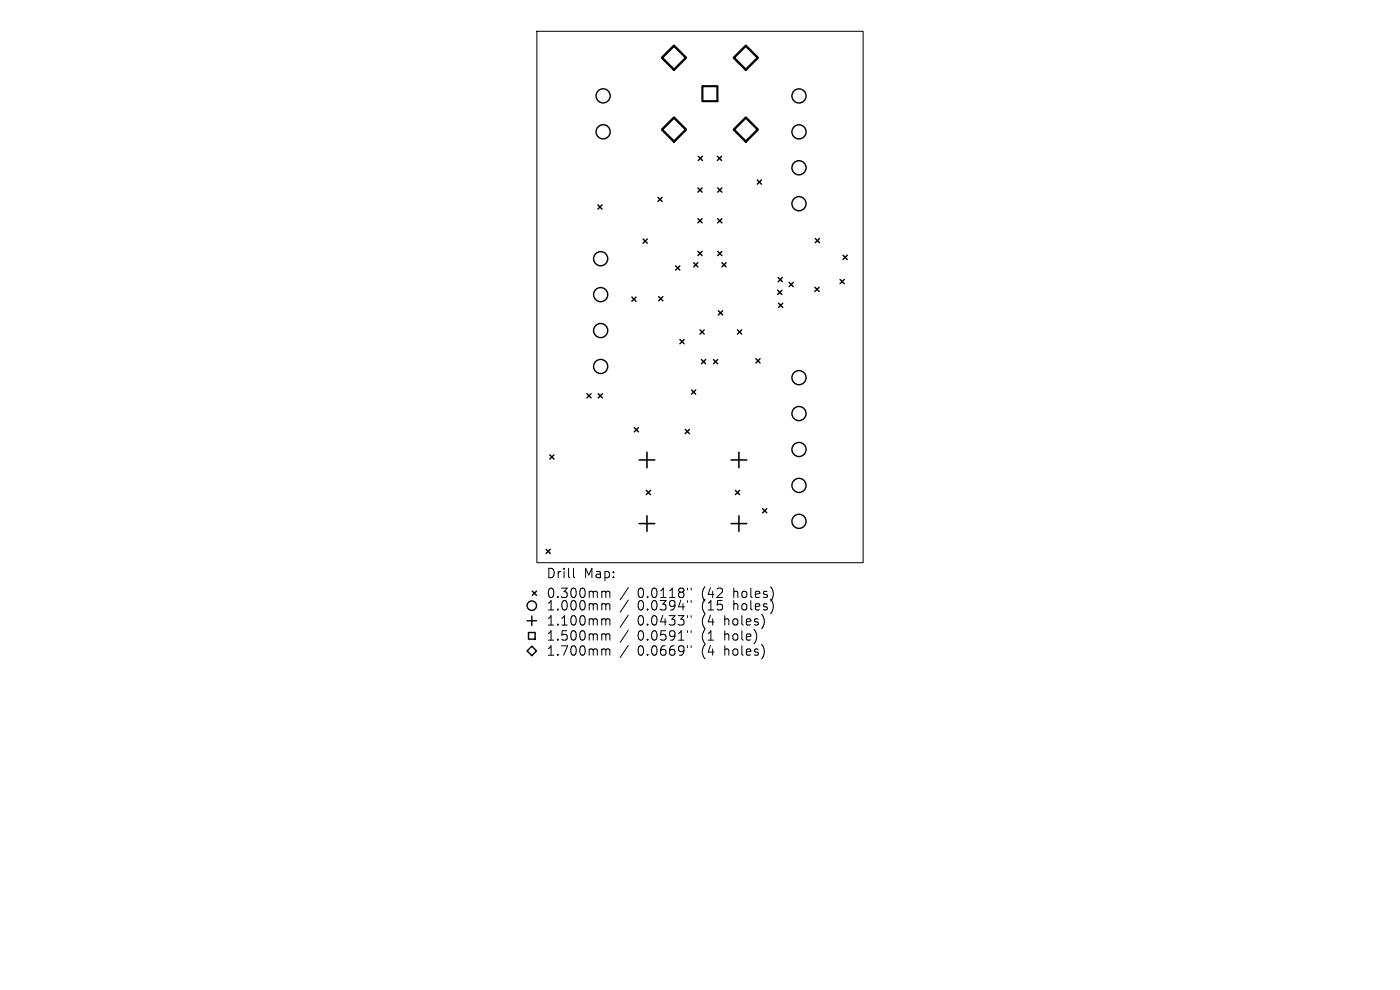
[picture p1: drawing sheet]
<svg xmlns="http://www.w3.org/2000/svg" width="297mm" height="210mm" viewBox="0 0 297 210" stroke-linecap="round" stroke-linejoin="round" font-family="sans-serif">
<defs><g id="words">
<g font-size="2.8">
<text x="115.8" y="122.9">Drill</text>
<text x="123.8" y="122.9">Map:</text>
<text x="115.8" y="127.1">0.300mm</text>
<text x="115.8" y="129.8">1.000mm</text>
<text x="135.3" y="127.1">0.0118&quot;</text>
<text x="135.3" y="129.8">0.0394&quot;</text>
<text x="149" y="127.1">(42</text>
<text x="149" y="129.8">(15</text>
<text x="155.9" y="127.1">holes)</text>
<text x="155.9" y="129.8">holes)</text>
<text x="115.8" y="133">1.100mm</text>
<text x="115.8" y="136.2">1.500mm</text>
<text x="135.3" y="133">0.0433&quot;</text>
<text x="135.3" y="136.2">0.0591&quot;</text>
<text x="149" y="133">(4</text>
<text x="149" y="136.2">(1</text>
<text x="154" y="133">holes)</text>
<text x="154" y="136.2">hole)</text>
<text x="115.8" y="139.4">1.700mm</text>
<text x="135.3" y="139.4">0.0669&quot;</text>
<text x="149" y="139.4">(4</text>
<text x="154" y="139.4">holes)</text>
</g>
</g></defs>
<g fill="none" stroke="#000" stroke-width=".21">
<path d="M113.9 6.6h69.2v112.8h-69.2zM121.7 120.6v1.7l.3 .3M128 125.4l.4 .1 .1 .2M128 128.1h.2l.3 .2M128 131.3h.2l.3 .2M128 134.5h.2l.3 .2M128 137.7h.2l.3 .2M128.5 125.7l.3-.3 .5 .1 .1 1.3M128.5 125.7v1.1M128.5 128.3v1.1M128.5 131.5v1.1M128.5 134.7v1.1"/>
<path d="M128.5 137.9v1.1M128.5 128.3l.3-.2 .5 .1 .1 1.2M128.5 131.5l.3-.2 .5 .1 .1 1.2M128.5 134.7l.3-.2 .5 .1 .1 1.2M128.5 137.9l.3-.2 .5 .1 .1 1.2M133.3 124.7l-1.7 2.5M133.3 127.3l-1.7 2.6M133.3 130.5l-1.7 2.6M133.3 133.7l-1.7 2.6M133.3 136.9l-1.7 2.6M145.9 124.8v.3M145.9 127.4v.4"/>
<path d="M145.9 130.6v.4M145.9 133.8v.4M145.9 137v.4M146.6 124.8v.3M146.6 127.4v.4M146.6 130.6v.4M146.6 133.8v.4M146.6 137v.4"/>
</g>
<g fill="none" stroke="#000" stroke-width=".3">
<path d="M148.1 39.9l.9 .9M148.1 33.1l.9 .9M149 39.9l-.9 .9M149 33.1l-.9 .9M152.2 33.1l.9 .9M152.3 39.9l.9 .9M153.1 33.1l-.9 .9M153.2 39.9l-.9 .9M160.7 38.2l.9 .9M161.6 38.2l-.9 .9M126.8 43.5l.9 .9M127.7 43.5l-.9 .9"/>
<path d="M136.4 50.7l.9 .9M137.3 50.7l-.9 .9M139.6 41.8l.9 .9M140.5 41.8l-.9 .9M143.3 56.4l.9 .9M144.2 56.4l-.9 .9M147.2 55.7l.9 .9M148.1 55.7l-.9 .9M148.1 46.4l.9 .9M148.1 53.3l.9 .9M149 46.4l-.9 .9M149 53.3l-.9 .9"/>
<path d="M152.3 46.4l.9 .9M152.3 53.3l.9 .9M153.2 46.4l-.9 .9M153.2 53.3l-.9 .9M153.2 55.7l.9 .9M154.1 55.7l-.9 .9M165.1 58.9l.9 .9M166 58.9l-.9 .9M167.4 59.9l.9 .9M168.3 59.9l-.9 .9M173 50.6l.9 .9M173.9 50.6l-.9 .9"/>
<path d="M178.2 59.3l.9 .9M178.8 54.1l.9 .9M179.1 59.3l-.9 .9M179.7 54.1l-.9 .9M134 63l.9 .9M134.9 63l-.9 .9M139.7 62.9l.9 .9M140.6 62.9l-.9 .9M144.2 72l.9 .9M145.1 72l-.9 .9M148.5 70l.9 .9M148.8 76.3l.9 .9"/>
<path d="M149.4 70l-.9 .9M149.7 76.3l-.9 .9M151.4 76.3l.9 .9M152.3 76.3l-.9 .9M152.4 65.9l.9 .9M153.3 65.9l-.9 .9M156.5 70l.9 .9M157.4 70l-.9 .9M160.4 76.1l.9 .9M161.3 76.1l-.9 .9M165 61.6l.9 .9M165.2 64.3l.9 .9"/>
<path d="M165.9 61.6l-.9 .9M166.1 64.3l-.9 .9M172.9 60.9l.9 .9M173.8 60.9l-.9 .9M116.6 96.5l.9 .9M117.5 96.5l-.9 .9M124.5 83.5l.9 .9M125.4 83.5l-.9 .9M126.9 83.5l.9 .9M127.8 83.5l-.9 .9M134.6 90.7l.9 .9M135.5 90.7l-.9 .9"/>
<path d="M145.4 91.1l.9 .9M146.3 91.1l-.9 .9M146.7 82.7l.9 .9M147.6 82.7l-.9 .9M115.8 116.5l.9 .9M116.7 116.5l-.9 .9M137.1 104l.9 .9M138 104l-.9 .9M156 104l.9 .9M156.9 104l-.9 .9M161.8 107.9l.9 .9M162.7 107.9l-.9 .9"/>
<path d="M111.8 138.1l1-1 1 1-1 1zM111.8 131.7h2M112.1 134.2h1.4v1.4h-1.4zM112.8 130.7v2M112.9 125.4l.9 .9M113.8 125.4l-.9 .9"/>
<circle cx="128" cy="20.3" r="1.5"/>
<circle cx="128" cy="28" r="1.5"/>
<circle cx="169.5" cy="28" r="1.5"/>
<circle cx="169.5" cy="20.3" r="1.5"/>
<circle cx="169.5" cy="35.6" r="1.5"/>
<circle cx="127.4" cy="54.9" r="1.5"/>
<circle cx="169.5" cy="43.2" r="1.5"/>
<circle cx="127.4" cy="62.5" r="1.5"/>
<circle cx="127.4" cy="77.7" r="1.5"/>
<circle cx="127.4" cy="70.1" r="1.5"/>
<circle cx="169.5" cy="95.3" r="1.5"/>
<circle cx="169.5" cy="87.7" r="1.5"/>
<circle cx="169.5" cy="80.1" r="1.5"/>
<circle cx="169.5" cy="103" r="1.5"/>
<circle cx="169.5" cy="110.6" r="1.5"/>
<circle cx="112.8" cy="128.5" r="1"/>
</g>
<path d="M135.6 97.6h3.3M137.3 95.9v3.3M155.1 97.6h3.3M156.8 95.9v3.3M135.6 111.1h3.3M137.3 109.4v3.3M155.1 111.1h3.3M156.8 109.4v3.3" fill="none" stroke="#000" stroke-width=".33"/>
<path d="M149 18.3h3.2v3.2h-3.2z" fill="none" stroke="#000" stroke-width=".45"/>
<path d="M140.4 12.2l2.6-2.5 2.5 2.5-2.5 2.6zM158.2 9.7l2.6 2.5-2.6 2.6-2.5-2.6zM140.4 27.5l2.6-2.6 2.5 2.6-2.5 2.5zM155.7 27.5l2.5-2.6 2.6 2.6-2.6 2.5z" fill="none" stroke="#000" stroke-width=".51"/>
<use href="#words"/>
</svg>
